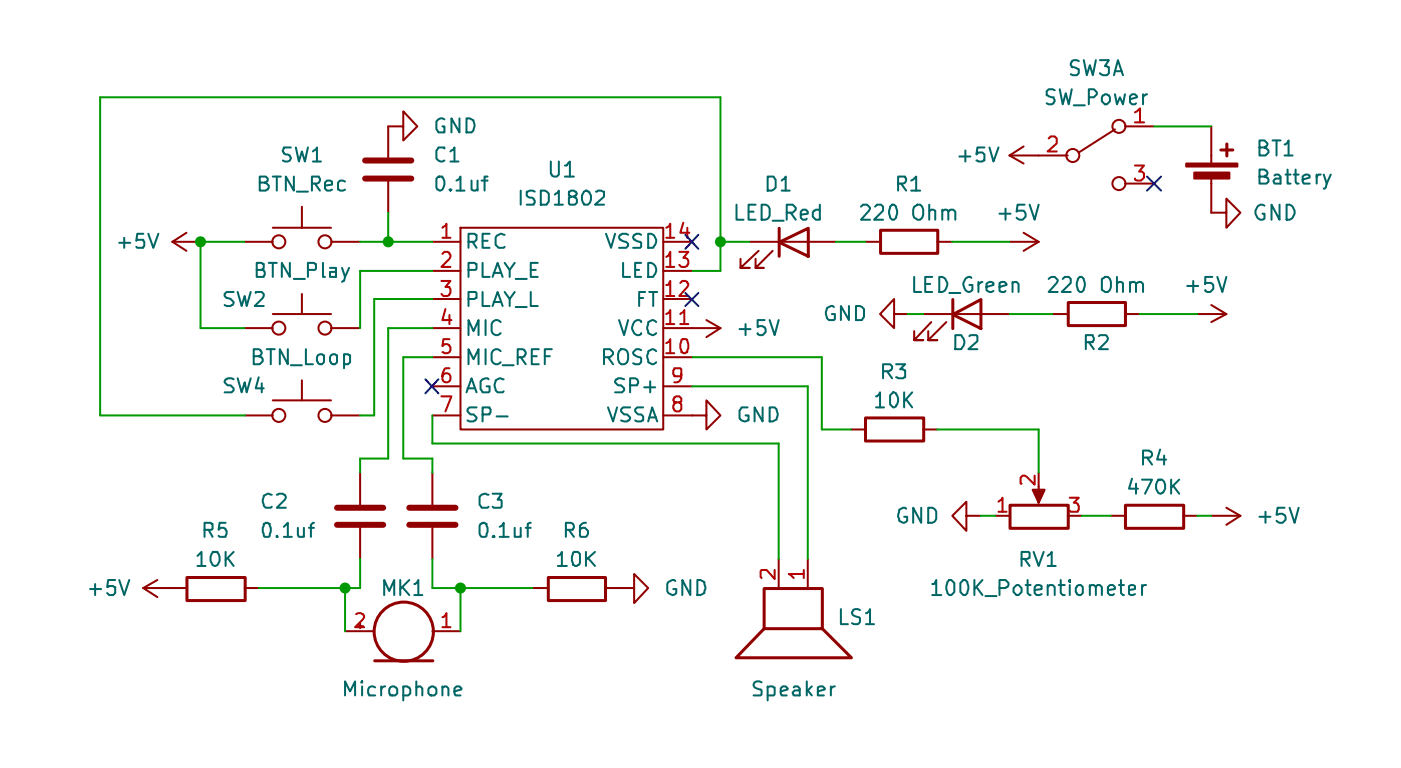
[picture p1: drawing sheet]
<svg xmlns="http://www.w3.org/2000/svg" width="118mm" height="65mm" viewBox="0 0 118 65" stroke-linecap="round" stroke-linejoin="round" font-family="sans-serif">
<path d="M28.4 42.8h3.9M28.4 44.3h3.9M34.5 42.8h3.9M34.5 44.3h3.9" fill="none" stroke="#910000" stroke-width=".51"/>
<g fill="none" stroke="#910000" stroke-width=".17">
<path d="M85.2 13.1l1.1 .7M85.2 13.1h4.9M86.3 12.4l-1.1 .7M94 10.9l-3 2M94.9 10.7h2.4M94.9 15.5h2.4M30.4 39.9v2.7M36.5 39.9v2.7M58.4 35h1.2v-1.2l1.2 1.2-1.2 1.2v-1.2M63.2 20.4h7.3M64 21.2l-1.5 1.4h.7h-.7v-.8M65.2 21.2l-1.5 1.4h.7h-.7v-.8"/>
<path d="M71.8 36.2h1.2M75.4 26.5v-1.3l-1.2 1.3 1.2 1.2v-1.2h1.2M77.9 36.2h1.2M77.9 26.5h7.3M78.6 27.2l-1.5 1.5h.8h-.8v-.8M79.8 27.2l-1.5 1.5h.8h-.8v-.8M88.8 26.5h1.3M94.9 26.5h1.3M12.1 49.6h3.6M12.1 49.6l1.2 .8M13.3 48.9l-1.2 .7M20.6 49.6h1.2"/>
<path d="M29.1 53.2h2.5M30.1 52.8h.5M30.4 44.5v2.7M30.4 52.6v.4M36.5 44.5v2.7M36.5 53.2h2.3M44.9 49.6h1.3M51 49.6h2.5v-1.2l1.2 1.2-1.2 1.3v-1.3M65.7 47.2v2.4M68.1 47.2v2.4M81.5 43.5v-1.2l-1.2 1.2 1.2 1.3v-1.3h1.2M93.7 43.5h1.2"/>
<path d="M99.8 43.5h1.2M102.2 43.5h2.4M103.4 42.8l1.2 .7M104.6 43.5l-1.2 .8"/>
<circle cx="90.5" cy="13.1" r=".55"/>
<circle cx="94.4" cy="15.5" r=".55"/>
<circle cx="94.4" cy="10.7" r=".55"/>
</g>
<g fill="none" stroke="#910000" stroke-width=".25">
<path d="M65.7 19.3v2.3M65.7 20.4l2.5-1.1v2.3zM73 35.3h4.9v1.9h-4.9zM80.4 26.5l2.3-1.2v2.4zM80.4 25.3v2.4M90.1 25.5h4.8v2h-4.8zM15.8 48.7h4.9v2h-4.9zM31.6 55.7h4.9M46.3 48.7h4.8v2h-4.8zM64.5 49.7h4.9v3.3h-4.9zM64.5 53l-2.4 2.5h9.7l-2.4-2.5M85.2 42.6h4.9v2h-4.9z"/>
<path d="M94.9 42.6h4.9v2h-4.9z"/>
<circle cx="34.1" cy="53.3" r="2.5"/>
</g>
<path d="M88.5 11.7l.1-.2h.4l.1 .2v.4l-.7 .7h.7M95.7 9.5l.5-.4v1.2M95.7 14h.8l-.4 .5h.2l.2 .1v.4l-.3 .2h-.3l-.2-.1M95.7 10.3h.8M30 51.8a.43 .43 0 0 1 .7 .3l-.7 .8h.7M37.3 52.1l.4-.4v1.2M37.3 52.9h.7M65.3 48.1v.7l-.6-.7h-.5v.1v.5v.1M67.8 48.4h-1.3l.5 .4M67.8 48.1v.7" fill="none" stroke="#b90000" stroke-width=".17"/>
<path d="M87.1 41.4h1.1l-.5 1.1z" fill="#910000"/>
<g fill="none" stroke="#910000" stroke-width=".17">
<path d="M15.7 19.6l-1.2 .8M23 19.2h4.9M25.5 17.4v1.8M32.7 15.2v2.7M34 10.7v1.1l1.2-1.1-1.2-1.3v1.3h-1.3v2.6M38.8 19.2h17.1v17h-17.1zM100.1 13.8h4.3v.2h-4.3zM14.5 20.4h2.4M14.5 20.4l1.2 .8M20.6 35h2.4M20.6 27.7h2.4M20.6 20.4h2.4"/>
<path d="M23 33.8h4.9M23 26.5h4.9M25.5 24.8v1.7M25.5 32.1v1.7M27.9 35h2.5M27.9 27.7h2.5M27.9 20.4h2.5M36.5 35h2.3M36.5 27.7h2.3M36.5 20.4h2.3M36.5 22.9h2.3M36.5 25.2h2.3"/>
<path d="M36.5 30.1h2.3M36.5 32.6h2.3M55.9 35h2.5M55.9 27.7h4.9M55.9 20.4h2.5M55.9 22.9h2.5M55.9 25.2h2.5M55.9 30.1h2.5M55.9 32.6h2.5M59.6 27l1.2 .7M60.8 27.7l-1.2 .7M87.6 39.9v2.2"/>
<path d="M101 26.5h2.4M102.2 25.7l1.2 .8M103.4 26.5l-1.2 .7M84 43.5h1.2M87.1 41.3h1l-.5 1.1zM90.1 43.5h1.2"/>
<circle cx="23.5" cy="35" r=".55"/>
<circle cx="23.5" cy="27.7" r=".55"/>
<circle cx="23.5" cy="20.4" r=".55"/>
<circle cx="27.4" cy="27.7" r=".55"/>
<circle cx="27.4" cy="35" r=".55"/>
<circle cx="27.4" cy="20.4" r=".55"/>
</g>
<g fill="none" stroke="#b90000" stroke-width=".17">
<path d="M37.3 19.2l.4-.3v1.2M56.2 19.2l.3-.3v1.2M57.6 18.8l-.2 .8h.7M58 19.2v.9M37.2 23.7h.8l-.4 .5h.3l.1 .2a.58 .58 0 0 1-.3 .6h-.3l-.2-.2M37.2 33.4h.9l-.5 1.3M37.3 21.4l.2-.2 .4 .1a.39 .39 0 0 1 0 .5l-.7 .7h.8M37.3 20.1h.7M37.6 26.1l-.3 .9h.8M37.9 28.6h-.5l-.1 .6 .2-.2 .4 .1a.44 .44 0 0 1-.2 .7l-.4-.1M37.9 31.1h-.3a1 1 0 0 0-.2 1.1 .36 .36 0 0 0 .6-.2v-.3a.35 .35 0 0 0-.3-.2 .35 .35 0 0 0-.4 .2M37.9 26.6v.7"/>
<path d="M56.2 21.7l.2-.1 .1-.4v1.3M56.2 24h.2l.1-.3v1.3M56.2 26.5l.3-.3v1.1M56.2 29l.3-.4v1.2M56.2 20.1h.7M56.2 22.5h.7M56.2 25h.7M56.2 27.3h.7M56.2 29.8h.7M57 33.9h-.1l-.1-.1 .1-.3 .4-.1 .2 .2v.3h-.1h-.4l-.2 .3 .1 .4 .1 .1h.3l.2-.2v-.4l-.2-.2M57.3 21.2h.8l-.5 .6h.4a.48 .48 0 0 1 0 .6l-.5 .1-.2-.2M57.4 23.9l.2-.2h.2l.2 .1 .1 .2-.8 1h.8"/>
<path d="M57.4 26.5l.3-.3v1.1M57.4 27.3h.7M57.5 28.7l.1-.1h.3l.1 .2a1.23 1.23 0 0 1 0 .9l-.2 .1-.3-.1a1.41 1.41 0 0 1 0-1zM57.5 31.6l-.1 .1h-.5l-.1-.1 .1-.5h.5l.1 .1v.7l-.2 .3-.4 .1M84.2 42.3l.4-.3v1.2M84.2 43.2h.7M87.3 40.1v.8l-.9-.8h-.1l-.2 .2v.5h.1M90.2 42h.8l-.4 .4a.33 .33 0 0 1 .4 .3l-.1 .5h-.6l-.1-.1"/>
</g>
<g fill="none" stroke="#006665" stroke-width=".17">
<path d="M41.3 19.7h-.6v1.2h.6M42.6 19.8l-.4-.1-.3 .2-.1 .2v.6l.3 .2h.4l.1-.1M51.1 19.7l.4 1.2 .4-1.2M53 19.8a.58 .58 0 0 0-.7 0l-.1 .2 .1 .2 .5 .2 .2 .2v.1l-.2 .2h-.6M54.1 19.8a.43 .43 0 0 0-.7 .3l.1 .1 .6 .3v.3l-.1 .1h-.6M54.7 19.7h.2a.65 .65 0 0 1 .4 1l-.2 .2h-.4zM39.3 33.1l.5-1.2 .4 1.2M39.4 32.8h.6M39.5 20.4h.5l.2-.2v-.4l-.2-.1h-.5v1.2M39.5 22.8h.6l.1-.1v-.4l-.2-.1h-.5v1.2M39.5 25.2h.5l.2-.1v-.4l-.1-.1h-.6v1.2M39.5 28.3v-1.3l.4 .9 .5-.9v1.3"/>
<path d="M39.5 30.7v-1.2l.4 .8 .5-.8v1.2M39.9 20.4l.3 .5M40.2 34.4h-.6l-.2 .1v.2l.3 .3h.2l.3 .3a.55 .55 0 0 1-.8 .2M40.7 22.2v1.2h.6M40.7 24.6v1.2h.6M40.7 35h.6l.1-.2-.1-.4h-.6v1.2M40.7 20.3h.4M41 27v1.3M41 29.5v1.2M41.2 32a.46 .46 0 0 0-.7 .2v.6l.2 .3h.5l.1-.1v-.4h-.3M41.6 23.4l.4-1.2 .4 1.2M41.6 25.8l.4-1.2 .4 1.2"/>
<path d="M41.6 23h.6M41.6 25.5h.6M41.9 35.1h.9M42.2 27.2a.42 .42 0 0 0-.4-.2 .42 .42 0 0 0-.3 .3v.6a.42 .42 0 0 0 .3 .4 .42 .42 0 0 0 .4-.2M42.2 29.6a.42 .42 0 0 0-.4-.1 .42 .42 0 0 0-.3 .3v.6a.42 .42 0 0 0 .3 .3 .42 .42 0 0 0 .4-.1M42.4 30.8h.9M42.5 32l-.4-.1-.3 .2-.1 .3 .1 .5 .2 .2h.4l.1-.1M42.6 22.2l.4 .6 .4-.6M42.6 24.6l.4 .6 .4-.6M43 22.8v.6M43 25.2v.6M43.5 23.5h.9"/>
<path d="M43.5 25.9h.9M43.7 30.1h.6v-.2v-.4h-.6v1.2M43.9 30.1l.4 .6M44.8 24.6v1.2h.6M44.8 22.8h.4M44.9 30.1h.4M45.4 22.2h-.6v1.2h.6M45.4 29.5h-.5v1.2h.5M46 30.1h.4M46.5 29.5h-.5v1.2M50.9 30.1h.6l.2-.2v-.2l-.2-.2h-.6v1.2M51.3 34.4l.4 1.2 .3-1.2"/>
<path d="M51.3 30.1l.4 .6M52.2 27l.4 1.3 .4-1.3M52.4 29.5a.46 .46 0 0 1 .6 .4v.4a.46 .46 0 0 1-.6 .4 .86 .86 0 0 1 0-1.2zM52.6 22.2v1.2h.6M52.6 32a.48 .48 0 0 0-.7 .3l.2 .2h.3l.2 .3v.1l-.1 .2h-.6M53.2 32.5h.5a.37 .37 0 0 0-.1-.6h-.4v1.2M53.2 34.4h-.6l-.2 .1v.2l.2 .3h.3l.3 .2-.1 .3a.58 .58 0 0 1-.7 0M53.6 22.8h.3M53.9 25.1h.4M54.1 22.2h-.5v1.2h.5M54.1 27.2v-.1a.51 .51 0 0 0-.6 0 .51 .51 0 0 0-.2 .5 .65 .65 0 0 0 .4 .7h.2l.2-.2M54.1 29.5h-.4l-.3 .2 .1 .3 .6 .2v.4l-.2 .1-.5-.1"/>
<path d="M54.3 34.4h-.6l-.1 .1v.2l.2 .3h.3l.2 .1v.4a.58 .58 0 0 1-.7 0M54.3 32.7h1M54.4 24.6h-.5v1.2M54.7 22.2a.59 .59 0 0 1 .6 .3 .59 .59 0 0 1-.1 .7l-.1 .2h-.4zM54.7 35.6l.3-1.2 .4 1.2M54.8 24.6h.6M54.8 35.2h.6M54.8 32.2v.9M55.1 24.6v1.2M55.4 27.2l-.3-.2-.4 .2-.1 .4 .1 .5 .3 .2 .4-.2M55.4 29.6l-.4-.1-.3 .1-.1 .4 .1 .6 .3 .1 .4-.1"/>
</g>
<path d="M30.8 13.5h3.9M30.8 15.1h3.9" fill="none" stroke="#910000" stroke-width=".51"/>
<path d="M100.1 13.9h4.3" fill="none" stroke="#910000" stroke-width=".25"/>
<path d="M100.7 14.6h3v.5h-3z" fill="#910000"/>
<path d="M86.3 19.6l1.3 .8M100.7 14.6h3v.5h-3zM102.2 14.8v3.1h1.2v-1.1l1.2 1.1-1.2 1.3v-1.3M102.2 10.7v3.1M73 20.4h1.2M79.1 20.4h1.2M85.2 20.4h2.4M87.6 20.4l-1.3 .8" fill="none" stroke="#910000" stroke-width=".17"/>
<path d="M74.3 19.4h4.8v2h-4.8zM103 12.7h1M103.5 12.1v1.1" fill="none" stroke="#910000" stroke-width=".25"/>
<g fill="none" stroke="#090" stroke-width=".17">
<path d="M32.7 17.9v2.5M97.3 10.7h4.9M20.6 20.4h-3.7v7.3h3.7M30.4 20.4h6.1M36.5 35v2.4h29.2v9.8M36.5 22.9h-6.1v4.8M36.5 27.7h-3.8v11h-2.3v1.2M36.5 30.1h-2.5v8.6h2.5v1.2M36.5 25.2h-4.9v9.8h-1.2M58.4 30.1h10.9v6.1h2.5M58.4 22.9h2.4v-14.7h-52.4v26.8h12.2M58.4 32.6h9.7v14.6"/>
<path d="M60.8 20.4h2.4M70.5 20.4h2.5M76.6 26.5h1.3M79.1 36.2h8.5v3.7M80.3 20.4h4.9M85.2 26.5h3.6M96.2 26.5h4.8M29.1 49.6v3.6M30.4 47.2v2.4h-8.6M36.5 47.2v2.4h8.4M38.8 49.6v3.6M82.7 43.5h1.3"/>
<path d="M91.3 43.5h2.4M101 43.5h1.2"/>
</g>
<path d="M57.8 19.8l1.1 1.2M58.9 19.8l-1.1 1.2M96.8 14.9l1.1 1.2M97.9 14.9l-1.1 1.2M35.9 32l1.1 1.2M37 32l-1.1 1.2M57.8 24.7l1.1 1.1M58.9 24.7l-1.1 1.1" fill="none" stroke="#00008a" stroke-width=".17"/>
<g fill="#090">
<circle cx="29.1" cy="49.6" r=".47"/>
<circle cx="38.8" cy="49.6" r=".47"/>
<circle cx="60.8" cy="20.4" r=".47"/>
<circle cx="32.7" cy="20.4" r=".47"/>
<circle cx="16.9" cy="20.4" r=".47"/>
</g>
<g fill="none" stroke="#006665" stroke-width=".17">
<path d="M12.1 19.7h-.5l-.1 .6 .1-.1h.5l.1 .2-.1 .5h-.5l-.1-.1M12.5 19.7l.4 1.2 .5-1.2M21.9 15.4h.5l.2-.2v-.1l-.2-.2h-.5v1.2h.5a.33 .33 0 0 0 .3-.4l-.4-.3M23 14.9h.7M23.3 14.9v1.2M24.5 12.4h-.6v.4a.33 .33 0 0 0 .4 .2l.2 .3-.1 .2-.1 .1-.4-.1M24.8 14.9v1.2l-.7-1.2v1.2M25 12.4l.2 1.2 .3-.8 .2 .8 .3-1.2M25 16.2h1M26.3 15.5l.6-.1a.39 .39 0 0 0 0-.5h-.6v1.2M26.4 12.8l.3-.4v1.2M26.4 13.6h.7"/>
<path d="M26.6 15.5l.4 .6M27.4 15.7l.6-.1v-.3l-.4-.1-.2 .2v.5l.2 .2 .4-.1M29.1 15.3l-.4-.1-.2 .2v.6a.48 .48 0 0 0 .6 0M36.8 15.1l.2-.2h.3v.1a.73 .73 0 0 1-.2 1.1l-.2-.1-.1-.2zM37.5 10.1a.45 .45 0 0 0-.7 .1v.7l.2 .3h.5v-.5h-.2M37.5 12.5v-.1h-.5l-.2 .3v.7a.45 .45 0 0 0 .7 .1M38 16h.1l-.1 .1-.1-.1 .1 .1M38 12.8l.3-.4v1.2M38 13.6h.7M38.5 15.2l.3-.3v1.2M38.5 16.1h.7M38.8 10v1.2l-.7-1.2v1.2"/>
<path d="M39.3 10h.3l.3 .2 .1 .5-.1 .3-.1 .2h-.5zM39.8 15.2v.8a.39 .39 0 0 0 .5 0M40.3 15.2v.9M40.6 15.2h.5M41.1 14.9h-.2v1.2M43.9 16.1v1.2M45.1 16.2l-.2-.1-.5 .1v.3l.3 .2a.38 .38 0 0 1 .3 .2 .38 .38 0 0 1 0 .4h-.6M45.6 16.1h.4l.3 .2v.7l-.2 .3h-.5zM46.5 13.6v1l.2 .3h.3l.1-.2v-1.1M46.8 16.4l.3-.3v1.2M46.8 17.3h.7M47.6 14h.2l.3-.4v1.3"/>
<path d="M47.6 14.9h.8M48.2 16.6l-.2-.1v-.3l.2-.1 .4 .1 .1 .1-.1 .2-.6 .2v.5l.1 .1h.4l.2-.2v-.3l-.3-.2M49.3 16.2l.1-.1 .2 .1a.67 .67 0 0 1 0 1.1h-.3v-.1a.78 .78 0 0 1 0-1zM50.3 16.2a.58 .58 0 0 1 .6 0v.4l-.7 .7h.7M62.1 17.3v1.2h.6M63.1 17.9h.5M63.7 17.3h-.6v1.2h.6M64.2 17.3h.4l.3 .3v.6l-.3 .3h-.4zM64.7 14.9h.6l.1 .2v.7l-.3 .3h-.4zM65.2 18.6h.9M65.9 15.2l.4-.3v1.2M65.9 16.1h.7"/>
<path d="M66.4 17.9h.5l.2-.2v-.2l-.2-.2h-.5v1.2M66.7 17.9l.4 .6M67.5 18.1l.6-.1v-.1l-.1-.2h-.3l-.2 .2v.5l.2 .1h.3h.1M69.2 17.8l-.1-.1h-.3l-.2 .2v.4l.2 .2h.3h.1M69.2 17.3v1.2M72.6 17.4l.2-.1h.3l.3 .2-.1 .3-.7 .7h.8M73.8 17.4l.2-.1h.3l.2 .1v.4l-.8 .7h.8M75.2 17.3h.2l.2 .1 .1 .4-.1 .6-.2 .1h-.2l-.1-.1-.1-.4 .1-.6zM75.8 15.5l.5-.1a.39 .39 0 0 0 0-.5h-.5v1.2M76 15.5l.4 .6M76.9 15.2l.4-.3v1.2M76.9 16.1h.7"/>
<path d="M77.1 17.4l.3-.1h.2a.86 .86 0 0 1 0 1.2 .58 .58 0 0 1-.6-.4zM78.4 17.8a.39 .39 0 0 1 .5 0v.7M78.4 17.3v1.2M79.5 17.8a.39 .39 0 0 1 .5 0v.7M79.5 17.7v.8M80 17.9l.2-.2h.2l.2 .2v.6M80.9 13.2h1M81.4 12.7v.9M83 12.4h-.6v.6l.1-.1h.4l.1 .1v.5l-.1 .1-.5-.1M83.5 12.4l.3 1.2 .4-1.2M84.3 18h.9M84.8 17.6v.9"/>
<path d="M86.4 17.3h-.6l-.1 .6 .1-.1h.5l.2 .2v.3l-.2 .2h-.3l-.3-.1M86.8 17.3l.5 1.2 .3-1.2M89 7.6l-.5-.1-.2 .2v.3l.6 .2 .1 .3-.1 .2-.2 .1-.4-.1M89.4 7.5l.2 1.3 .3-.9 .2 .9 .3-1.3M90.6 8.9h.9M91 5.2l-.4-.1-.3 .2 .1 .4 .6 .1v.4l-.2 .1h-.5M91.4 5.1l.3 1.2 .2-.8 .3 .8 .2-1.2M91.8 8.2h.5l.2-.2v-.2l-.2-.3h-.5v1.3M92.8 5.1h.7l-.3 .5 .3 .1v.5l-.1 .1h-.4l-.2-.1M93 8h.4l.2 .2v.3l-.2 .3h-.2l-.3-.3zM94 6.3l.3-1.2 .4 1.2M94 8l.2 .8 .3-.6 .2 .6 .2-.8"/>
<path d="M94 6h.6M95.3 8.4l.6-.2-.2-.2h-.2l-.2 .1v.5l.2 .2h.2l.1-.1M96.4 8v.8M96.8 8h-.3l-.1 .2M106.2 14.9l.6-.1 .1-.2-.1-.2-.6-.1v1.2h.6l.2-.2v-.2l-.1-.1-.2-.1M106.2 12.4h.6l.1-.3-.2-.3h-.5v1.3h.5l.3-.2v-.2l-.3-.3M106.7 17.4a.4 .4 0 0 0-.6 0 .68 .68 0 0 0 .2 1.1h.4v-.5h-.2M107.3 11.8h.7M107.5 14.8l.1-.1h.2l.2 .2v.6h-.5l-.1-.3 .2-.1h.3l.1-.1M107.7 11.8v1.3M107.9 17.3v1.2l-.6-1.2v1.2M108.4 12.2l.3-.4v1.3"/>
<path d="M108.4 13.1h.6M108.4 14.7h.5M108.5 17.3a.64 .64 0 0 1 .7 .6 .64 .64 0 0 1-.7 .6zM108.6 14.3v1.2h.3M109.1 14.7h.4M109.3 14.3v1l.1 .2h.1M109.9 15.1l.6-.1v-.2a.4 .4 0 0 0-.6 .1l.1 .6h.5M111.1 14.7v.8M111.4 14.7l-.3 .1v.2M111.7 14.7l.2 .8M112.2 14.7l-.4 1.1-.1 .1M10.1 20.5h.9"/>
<path d="M10.5 20.1v.8M19.7 32a.58 .58 0 0 0-.7 0l-.1 .3 .3 .2h.3l.2 .3v.1l-.2 .2h-.6M19.7 24.6h-.6l-.2 .2v.2l.2 .1 .4 .1 .2 .4a.55 .55 0 0 1-.8 .1M20 31.9l.4 1.2 .2-.8 .2 .8 .3-1.2M20 24.6l.4 1.2 .2-.8 .2 .8 .3-1.2M21.4 30.1l.6-.1 .1-.2-.1-.3h-.6v1.2h.5l.3-.2v-.2l-.1-.2h-.3M21.6 24.7v-.1h.5l.1 .2v.2l-.7 .8h.7M21.7 22.8h.4l.1-.2v-.3l-.5-.1v1.2h.5l.1-.5-.1-.1h-.1M21.8 31.8l-.2 1h.6M22.1 32.3v.8M22.5 29.5h.7M22.7 22.2h.6"/>
<path d="M22.8 29.5v1.2M23 22.2v1.2M24.3 29.5v1.2l-.7-1.2v1.2M24.4 22.2v1.2l-.6-1.2v1.2M24.5 30.8h1M24.8 23.5h.9M25.8 29.5v1.2h.6M26 22.8h.6v-.1v-.4l-.1-.1h-.5v1.2M26.8 30a.39 .39 0 0 1 .5 0v.6l-.1 .1a.33 .33 0 0 1-.5-.2zM27.2 22.2v1.2h.2M27.8 22.6h.5v.8h-.5v-.5h.5M27.9 30a.39 .39 0 0 1 .5 0v.6l-.1 .1a.33 .33 0 0 1-.5-.2z"/>
<path d="M28.9 22.6l.2 .8M29 30l.1-.1 .4 .1v.6l-.1 .1h-.3l-.1-.1M29 29.9v1.2M29.4 22.6l-.4 1.1-.1 .1M62.4 27.8h.9M62.9 27.3v1M63.1 34.4h-.6l-.1 .2v.7a.55 .55 0 0 0 .7 .2v-.5h-.2M64.3 34.4v1.2l-.7-1.2v1.2M64.5 27h-.6v.6a.43 .43 0 0 1 .5 0 .43 .43 0 0 1 .2 .4l-.3 .3h-.2l-.2-.2M64.9 34.4h.4l.2 .1 .1 .4-.1 .5-.3 .2h-.3zM64.9 27l.4 1.3 .4-1.3M70.3 25.9l-.2-.1-.4 .2v.5v.3l.2 .2h.4l.1-.1v-.4h-.2"/>
<path d="M71.6 25.8v1.2l-.7-1.2v1.2M72.2 25.8h.3l.4 .3v.6l-.2 .3h-.5zM73.9 33.4l.3-.3v1.3M73.9 34.4h.7M74.5 31.3h.5a.33 .33 0 0 0 .2-.4l-.1-.2h-.6v1.2M74.8 31.3l.4 .6M75.1 33.4l.2-.3a.71 .71 0 0 1 .3 1.2l-.3 .1-.2-.3zM75.6 30.7h.7l-.4 .5h.4v.6l-.1 .1-.6-.1M76.3 33.1v1.3M76.4 33.7l.5 .7M76.9 33.1l-.6 .8M77.1 23.4v1.2h.6"/>
<path d="M78 24h.5M78.6 23.4h-.6v1.2h.6M79.2 23.4a.64 .64 0 0 1 .7 .6 .64 .64 0 0 1-.7 .6zM80.1 24.7h.9M80.6 28.3h.5l.1 .1a.72 .72 0 0 1-.1 1.1h-.5zM81.8 28.4l.1-.1h.5v.1v.4l-.7 .7h.7M81.9 23.4a.33 .33 0 0 0-.5 .1 .68 .68 0 0 0 .4 1.1l.2-.1v-.5h-.2M82.5 23.8v.8M82.9 23.8l-.3 .1-.1 .1M83.2 24.2l.6-.2v-.1a.4 .4 0 0 0-.6 .1v.5a.4 .4 0 0 0 .6 0M84.3 24.2l.6-.2-.2-.2-.4 .1v.6l.2 .1h.2l.1-.1M85.4 23.9l.3-.1 .2 .2v.6"/>
<path d="M85.4 23.8v.8M88.5 23.5l.2-.1h.3l.2 .2-.1 .3-.6 .7h.7M89.6 23.5l.2-.1h.3l.2 .1v.4l-.7 .7h.7M91.1 23.4h.2l.1 .1 .1 .4-.1 .6-.1 .1h-.2l-.2-.1-.1-.4 .1-.6zM91.6 28.9h.6a.48 .48 0 0 0 0-.6h-.6v1.2M91.8 28.9l.5 .6M92.7 28.4l.1-.1h.5a.33 .33 0 0 1 .1 .5l-.7 .7h.8M92.9 23.5l.3-.1h.3a.86 .86 0 0 1 0 1.2h-.3l-.3-.1zM94.2 23.9a.39 .39 0 0 1 .5 0v.7M94.2 23.4v1.2M95.3 23.9a.39 .39 0 0 1 .5 0v.7M95.3 23.8v.8"/>
<path d="M95.8 24l.3-.2h.1l.2 .2v.6M96.4 38.6h.6l.2-.2a.33 .33 0 0 0-.3-.4h-.5v1.2M96.8 38.6l.4 .6M97.9 37.9l-.3 .9h.8M98.2 38.4v.8M100.1 24.1h1M100.6 23.7v.9M102.3 23.4h-.6v.6v-.1h.5l.1 .1v.4l-.2 .2h-.3l-.1-.1M102.7 23.4l.4 1.2 .3-1.2M7.6 49.7h.9M8 49.3v.9M9.7 48.9h-.6l-.1 .6 .2-.1 .5 .1v.5l-.2 .2h-.3l-.2-.2"/>
<path d="M10.1 48.9l.4 1.3 .4-1.3M16.7 46.9l.3-.3v1.1M16.7 47.7h.6M17.3 44.7h.5l.1-.1v-.4l-.1-.1h-.5v1.2M17.6 44.7l.3 .6M17.9 46.6h.5a.66 .66 0 0 1-.3 1.1 .84 .84 0 0 1-.2-1.1zM19 44.1h-.5l-.1 .6 .2-.2 .4 .1a.58 .58 0 0 1 0 .7h-.5l-.1-.1M19 46.6v1.1M19.2 47.1l.5 .6M19.7 46.6l-.7 .6M22.2 44.2l.2-.1 .4 .1v.7l-.1 .4h-.4l-.1-.1v-.3zM22.9 41.7h-.3l-.4 .1v.4v.5l.2 .1h.4h.1"/>
<path d="M23.3 45.2l.1 .1-.1-.1v.1M23.3 41.7h.2a.58 .58 0 0 1 .6 .2l-.1 .3-.7 .6h.8M23.9 44.4l.4-.3v1.2M23.9 45.3h.7M25.1 44.5v.6l.1 .2h.3l.1-.1M25.6 44.5v.8M26.1 44.5h.4M26.5 44.1l-.3 .2v1M29.1 58.7v-1.2l.4 .8 .5-.8v1.2M30.5 57.5v.1v-.1v.1M30.5 57.9v.8M31.6 58a.36 .36 0 0 0-.5 .2v.5h.5"/>
<path d="M32.2 57.9v.8M32.4 50.2v-1.3l.4 1 .5-1v1.3M32.5 57.9l-.3 .1v.2M32.9 58a.36 .36 0 0 1 .6 .2v.3l-.2 .2h-.4a.58 .58 0 0 1 0-.7zM33.8 48.9v1.3M33.9 49.5l.6 .7M34 58l.1-.1h.3l.2 .3v.3l-.2 .2h-.4M34 57.9v1.2M34.5 48.9l-.7 .8M34.9 49.3l.4-.4v1.3M34.9 50.2h.7M35.1 58l.4-.1 .1 .2v.6"/>
<path d="M35.1 57.5v1.2M36.2 58l.2-.1 .3 .1 .1 .5-.2 .2h-.3l-.2-.2zM37.3 58l.4-.1 .1 .2v.6M37.3 57.9v.8M38.3 58.3l.6-.1-.1-.3h-.3l-.2 .2v.4l.1 .2h.4M40.5 44.2l.2-.1 .3 .1 .1 .7-.1 .4h-.4l-.1-.3v-.6zM41.2 41.7h-.1a.46 .46 0 0 0-.6 .2v.7l.1 .2h.5h.1M41.6 41.7h.7l-.3 .5h.2h.1v.6h-.1h-.6M41.6 45.2l.1 .1h-.1v-.1v.1M42.1 44.4l.4-.3v1.2M42.1 45.3h.8M43.4 44.5v.8h.4l.1-.1"/>
<path d="M43.9 44.5v.8M44.3 44.5h.5M44.8 44.1l-.3 .1v1.1M47.1 46.9l.3-.3v1.1M47.1 47.7h.7M47.7 44.7h.6a.37 .37 0 0 0-.1-.6h-.5v1.2M48 44.7l.4 .6M48.4 46.6h.3l.2 .1v.8l-.2 .2h-.4a1.14 1.14 0 0 1 .1-1.1zM49.4 44.1h-.1l-.4 .3v.8l.1 .1h.4l.1-.1 .1-.4-.3-.3h-.2l-.2 .3M49.4 46.6v1.1M49.6 47.1l.6 .6M50.2 46.6l-.8 .6"/>
<path d="M57 49l-.3-.1-.3 .2-.1 .2v.6l.1 .1 .3 .2 .3-.1v-.1v-.3h-.2M58.2 48.9v1.3l-.6-1.3v1.3M58.8 48.9h.3l.3 .2 .1 .4-.1 .5-.3 .2h-.3zM64.2 57.6l-.4-.1-.2 .1v.2a.66 .66 0 0 0 .6 .4v.4v.1h-.6M64.7 58a.48 .48 0 0 1 .6 0v.6v.1h-.6M64.7 57.9v1.2M65.9 58.3l.5-.1-.1-.3h-.3l-.1 .2v.4v.2h.5M67 58v-.1h.3l.2 .2v.6h-.5l-.1-.3 .1-.2h.4h.1M68.1 57.5v1.2M68.1 58.2l.4 .5M68.5 57.9l-.4 .4M69 58.3l.6-.1-.2-.3-.4 .1v.7h.5"/>
<path d="M70.1 57.9v.8M70.4 57.9l-.2 .1-.1 .2M70.9 51.4v1.3h.6M72.5 51.5l-.4-.1-.2 .1v.2a.66 .66 0 0 0 .6 .4v.4l-.1 .2-.5-.1M73 51.7l.4-.3v1.3M73 52.7h.7M76.4 42.9l-.2-.1-.4 .2v.4v.5l.4 .2 .2-.1 .1-.1v-.3h-.2M77.7 42.8v1.3l-.7-1.3v1.3M78.3 42.8h.3l.4 .4v.6l-.4 .3h-.3zM78.6 49.3h.2l.2-.4v1.3M78.6 50.2h.8M80.1 48.9h.1l.3 .3v.7l-.3 .3h-.1l-.2-.2-.1-.3 .1-.6z"/>
<path d="M81.3 48.9h.1l.2 .2 .1 .3-.1 .6-.2 .2h-.1l-.3-.3v-.7zM82.2 48.9v1.3M82.4 49.5l.5 .7M82.9 48.9l-.7 .8M83.1 50.3h1M84.3 49.6h.5a.33 .33 0 0 0 .3-.4l-.3-.3h-.5v1.3M85.7 49.4h.2l.3 .2v.3l-.3 .3h-.2l-.2-.3v-.3zM86.2 47.2h.5l.1-.1v-.5h-.6v1.1M86.4 47.2l.4 .5M86.5 49.4h.4M86.7 48.9v1.1l.2 .2M87.2 46.6l.4 1.1 .4-1.1"/>
<path d="M87.3 49.8l.6-.1v-.3h-.5l-.1 .1v.5l.1 .2 .5-.1M88.4 49.5l.1-.1h.3l.2 .1v.7M88.4 46.9l.3-.3v1.1M88.4 47.7h.6M88.4 49.4v.8M89.3 49.4h.5M89.5 48.9v1.1l.1 .2h.2M90.2 48.9l-.1 .1 .1 .1v-.2v.2M90.2 49.4v.8M90.8 49.4h.4l.1 .1v.5l-.1 .2a.33 .33 0 0 1-.5-.3zM91.9 49.5l.2-.1h.2l.1 .1v.7M91.9 49.4v.8"/>
<path d="M92.4 49.5l.2-.1h.2l.1 .1v.7M93.5 49.8l.5-.1v-.2l-.1-.1h-.3l-.1 .1v.5l.1 .2h.3l.1-.1M94.4 49.4h.4M94.6 48.9v1.1l.2 .2M95.2 49.8l.5-.1v-.3h-.1h-.4v.7l.2 .1 .3-.1M95.5 40.4l-.3 .8h.8M95.8 40.8v.9M96.3 40.5h.9l-.6 1.2M96.3 49.4v.8M96.7 49.4h-.2l-.2 .2M97.7 40.5h.3a.67 .67 0 0 1 .3 .6 .67 .67 0 0 1-.4 .6 .84 .84 0 0 1-.2-1.2zM98.8 40.5v1.2"/>
<path d="M99 41l.5 .7M99.5 40.5l-.7 .6M106.2 43.6h1M106.7 43.2v.9M108.4 42.8h-.6l-.1 .6h.1a.43 .43 0 0 1 .4 0 .43 .43 0 0 1 .2 .5l-.2 .2h-.3l-.2-.2M108.8 42.8l.4 1.3 .3-1.3"/>
</g>
</svg>
